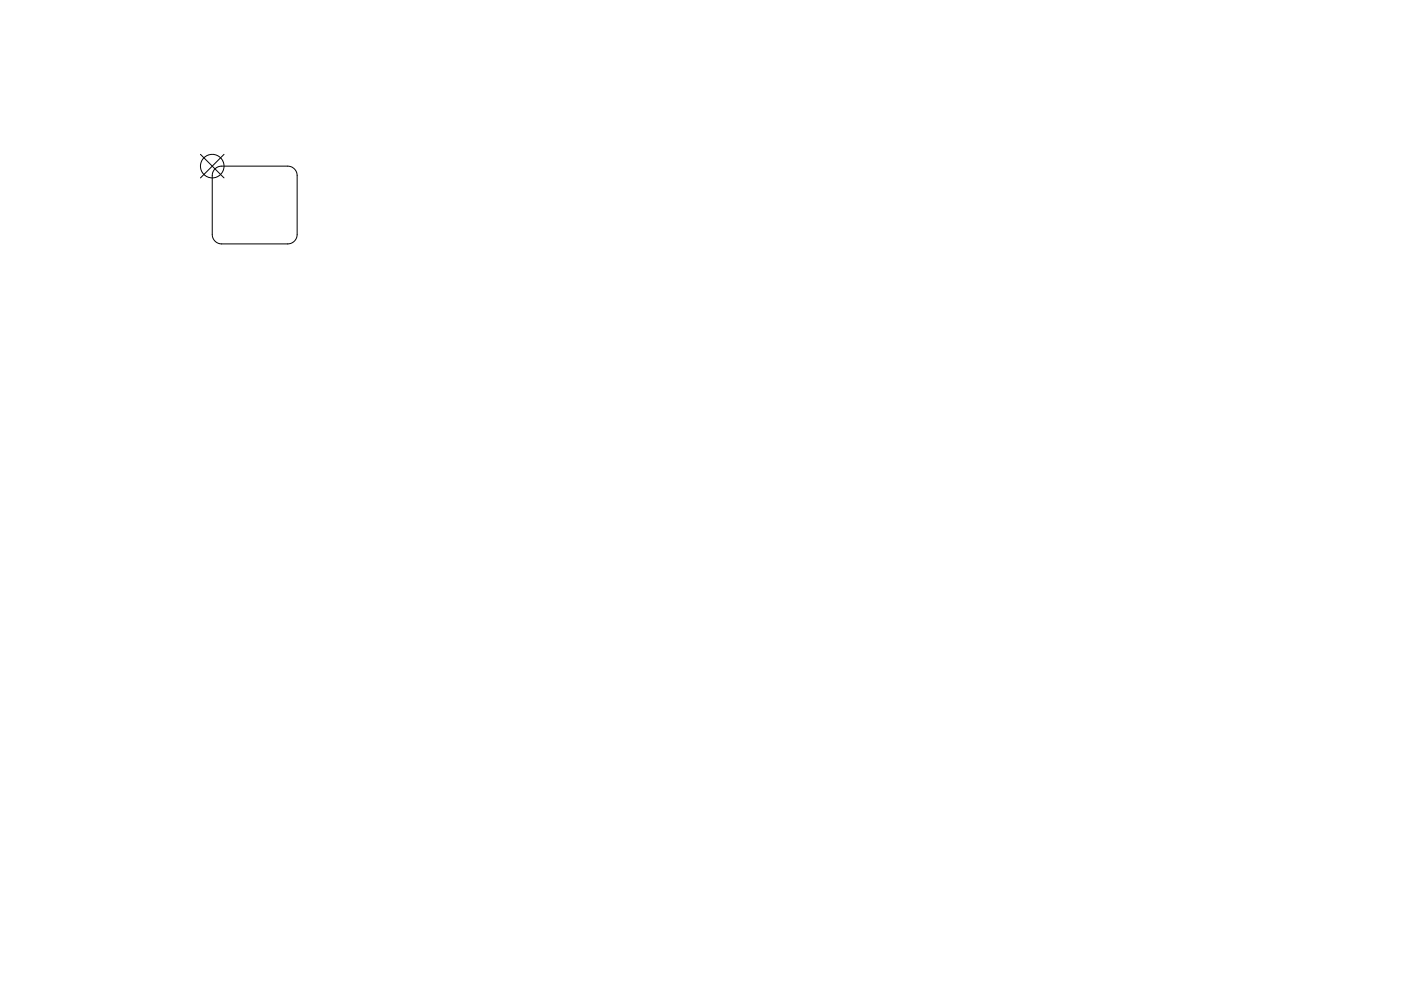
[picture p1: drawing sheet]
<svg xmlns="http://www.w3.org/2000/svg" width="297mm" height="210mm" viewBox="0 0 297 210" stroke-linecap="round" stroke-linejoin="round" font-family="sans-serif">
<g fill="none" stroke="#000" stroke-width=".21">
<path d="M42.5 32.7l5 5M45.6 35.8l.7-.4 .7-.2h14a2 2 0 0 1 2 2v12.5a2 2 0 0 1-2 2h-14a2 2 0 0 1-2-2v-12.5l.1-.6zM47.5 32.7l-5 5"/>
<circle cx="45" cy="35.2" r="2.5"/>
</g>
</svg>
